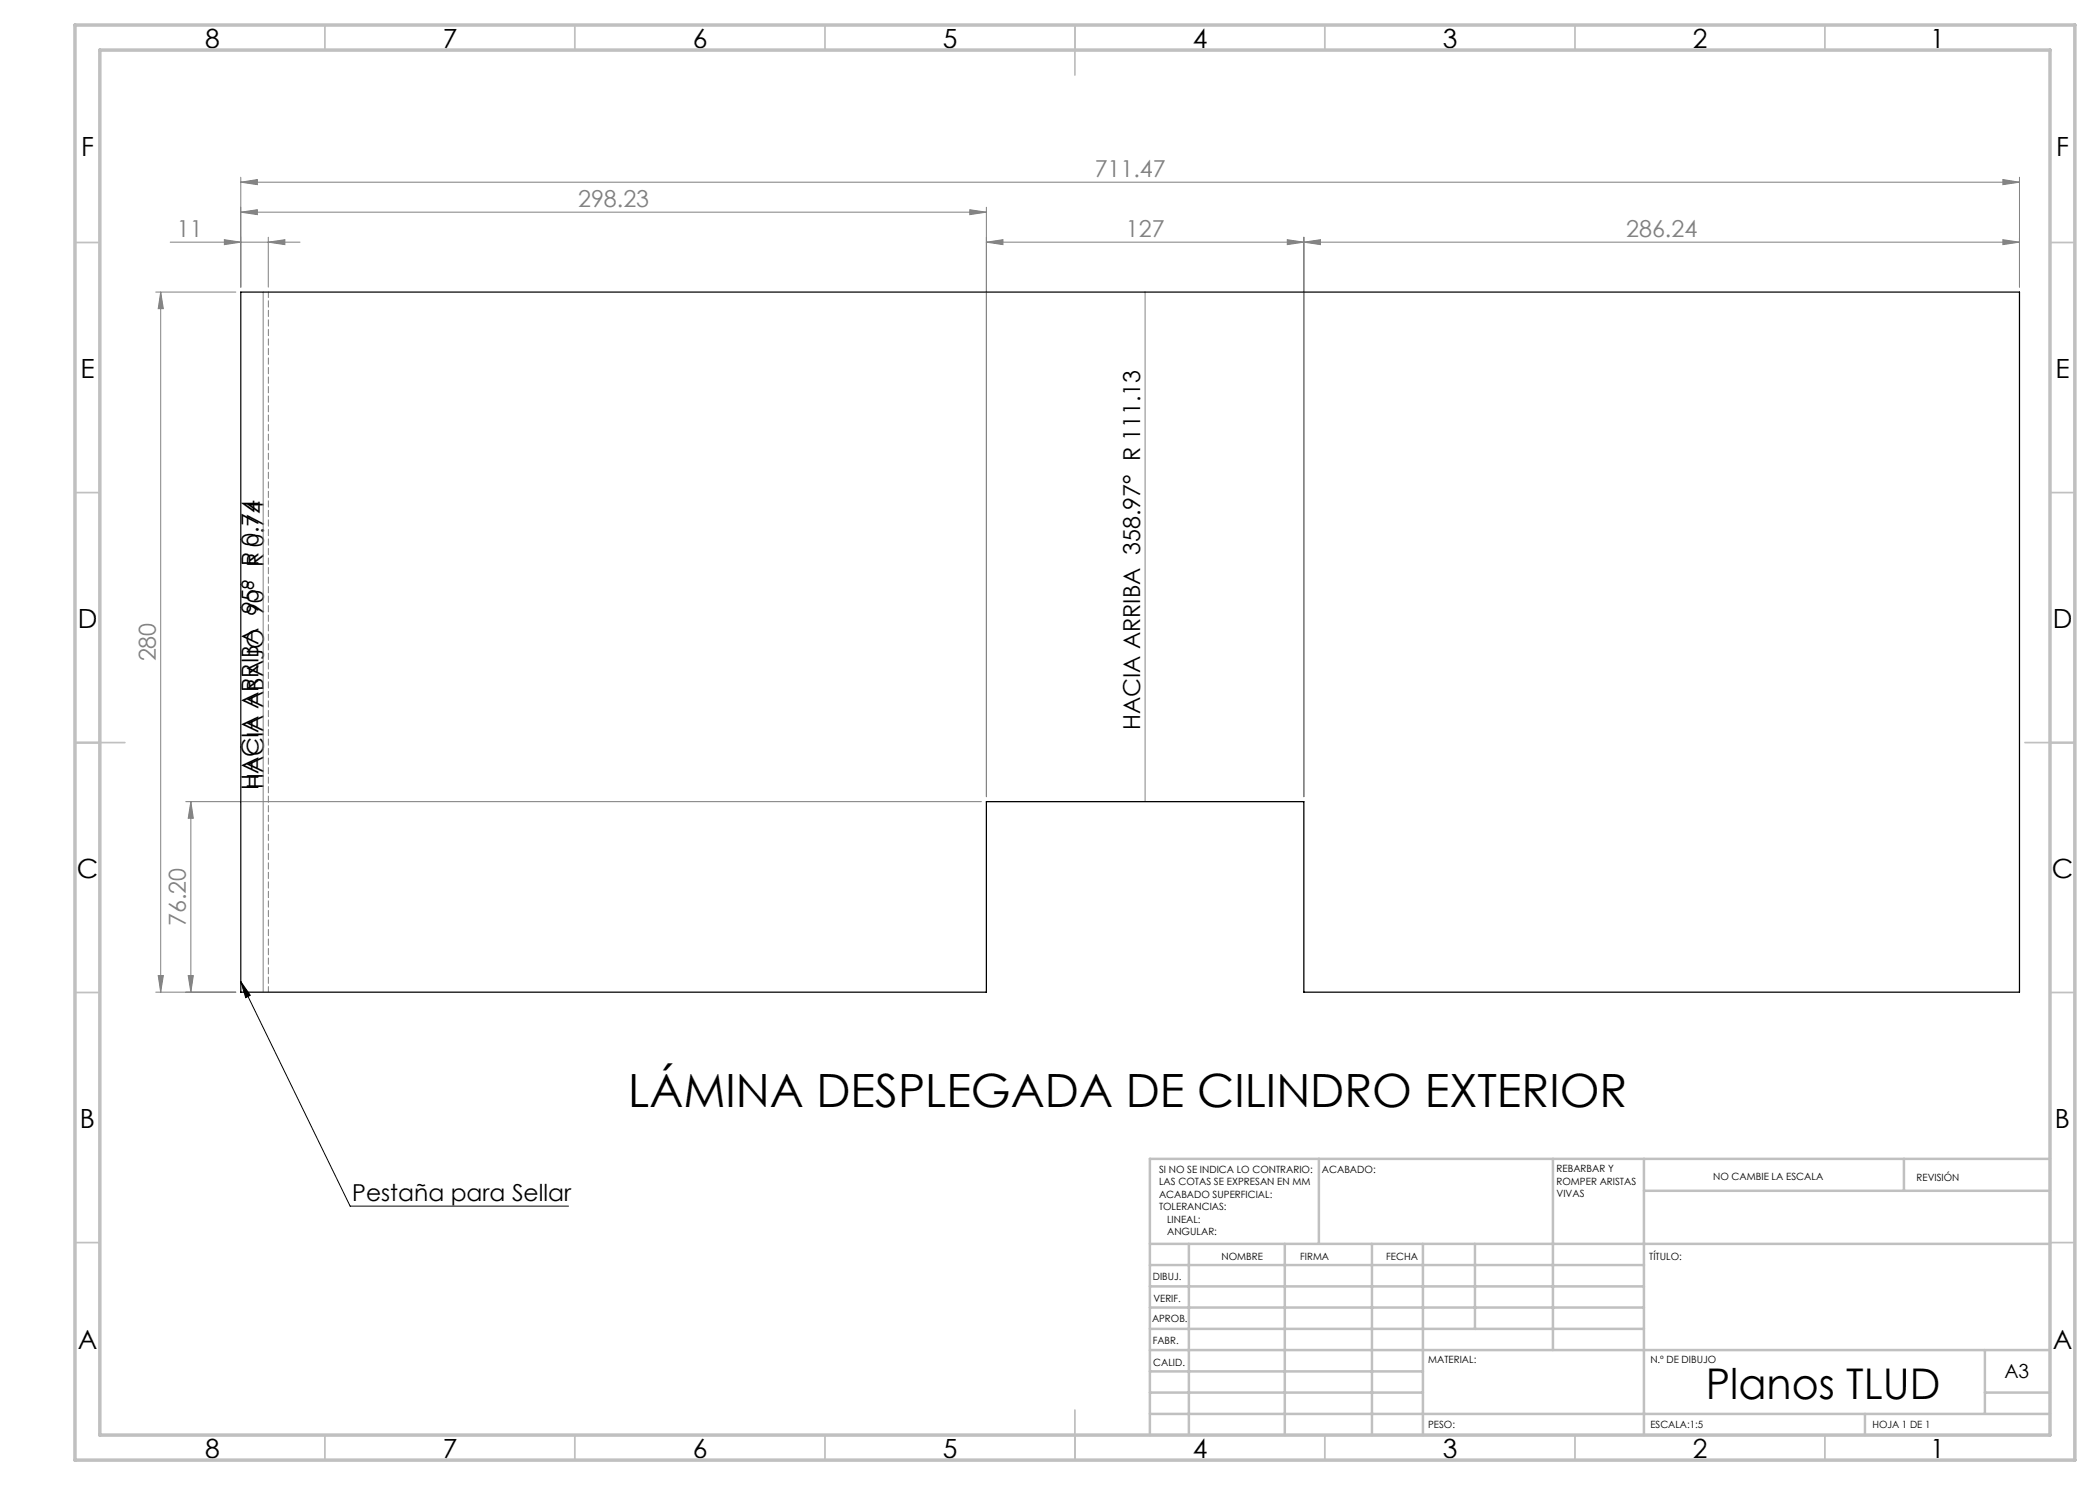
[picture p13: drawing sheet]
<svg xmlns="http://www.w3.org/2000/svg" width="420mm" height="297mm" viewBox="0 0 420 297" stroke-linecap="round" stroke-linejoin="round" font-family="sans-serif">
<defs><g id="words">
<text font-size="9.2" x="125.6" y="221.4">LÁMINA DESPLEGADA DE CILINDRO EXTERIOR</text>
<text font-size="8.5" x="341.2" y="279.7">Planos TLUD</text>
<g font-size="5.3">
<text x="41" y="9.5">8</text>
<text x="88.5" y="9.5">7</text>
<text x="138.5" y="9.5">6</text>
<text x="188.5" y="9.5">5</text>
<text x="238.5" y="9.5">4</text>
<text x="288.5" y="9.5">3</text>
<text x="338.5" y="9.5">2</text>
<text x="386" y="9.5">1</text>
<text x="16.2" y="31.2">F</text>
<text x="411.2" y="31.2">F</text>
<text x="16.1" y="75.5">E</text>
<text x="411.1" y="75.5">E</text>
<text x="15.5" y="125.5">D</text>
<text x="410.5" y="125.5">D</text>
<text x="15.4" y="175.5">C</text>
<text x="410.4" y="175.5">C</text>
<text x="16" y="225.5">B</text>
<text x="411" y="225.5">B</text>
<text x="15.5" y="269.7">A</text>
<text x="410.5" y="269.7">A</text>
<text x="41" y="291.5">8</text>
<text x="88.5" y="291.5">7</text>
<text x="138.5" y="291.5">6</text>
<text x="188.5" y="291.5">5</text>
<text x="238.5" y="291.5">4</text>
<text x="288.5" y="291.5">3</text>
<text x="338.5" y="291.5">2</text>
<text x="386" y="291.5">1</text>
</g>
<g font-size="4.7" fill="#808080">
<text x="218.9" y="35.4">711.47</text>
<text x="115.6" y="41.4">298.23</text>
<text x="35.4" y="47.4">11</text>
<text x="225.2" y="47.4">127</text>
<text x="325.2" y="47.4">286.24</text>
<text x="31.2" y="132.3" transform="rotate(-90 31.2 132.3)">280</text>
<text x="37.2" y="185.2" transform="rotate(-90 37.2 185.2)">76.20</text>
</g>
<g font-size="4.7">
<text x="228" y="146.1" transform="rotate(-90 228 146.1)">HACIA ARRIBA 358.97° R 111.13</text>
<text x="51.7" y="158" transform="rotate(-90 51.7 158)">HACIA ARRIBA 95° R 0.74</text>
<text x="52.7" y="157.8" transform="rotate(-90 52.7 157.8)">HACIA ABAJO 90° R 0.74</text>
<text x="70.4" y="240.1">Pestaña para Sellar</text>
</g>
<text font-size="3.9" x="400.9" y="275.5">A3</text>
<g font-size="2">
<text x="231.8" y="234.6">SI NO SE INDICA LO CONTRARIO:</text>
<text x="231.8" y="237.1">LAS COTAS SE EXPRESAN EN MM</text>
<text x="231.8" y="239.6">ACABADO SUPERFICIAL:</text>
<text x="264.4" y="234.6">ACABADO:</text>
<text x="311.3" y="234.5">REBARBAR Y</text>
<text x="311.3" y="237">ROMPER ARISTAS</text>
<text x="311.3" y="239.5">VIVAS</text>
<text x="342.6" y="236">NO CAMBIE LA ESCALA</text>
<text x="383.3" y="236.2">REVISIÓN</text>
<text x="231.8" y="242.1">TOLERANCIAS:</text>
<text x="233.4" y="244.6">LINEAL:</text>
<text x="233.4" y="247.1">ANGULAR:</text>
<text x="244.3" y="252">NOMBRE</text>
<text x="260" y="251.9">FIRMA</text>
<text x="277.2" y="251.9">FECHA</text>
<text x="329.9" y="251.9">TÍTULO:</text>
<text x="230.6" y="256.1">DIBUJ.</text>
<text x="230.7" y="260.3">VERIF.</text>
<text x="230.4" y="264.4">APROB.</text>
<text x="230.5" y="268.8">FABR.</text>
<text x="230.7" y="273.1">CALID.</text>
<text x="285.6" y="272.5">MATERIAL:</text>
<text x="330.1" y="272.5">N.º DE DIBUJO</text>
<text x="285.6" y="285.5">PESO:</text>
<text x="330.1" y="285.6">ESCALA:1:5</text>
<text x="374.5" y="285.6">HOJA 1 DE 1</text>
</g>
</g></defs>
<path d="M48.2 196.3l21.8 44.9h43.7M48.2 196.3l1.9 2.8-1 .4z" fill="none" stroke="#000" stroke-width=".2"/>
<g fill="none" stroke="#808080" stroke-width=".2">
<path d="M48.2 36.4l3.3-.5v1zM48.2 35.5v21.9M48.2 36.4h355.7M400.6 35.9l3.3 .5-3.3 .5zM403.9 35.5v21.9M31.2 58.4h16M32.1 58.4l.6 3.3h-1.1zM32.1 58.4v140M34 48.4h26M44.9 47.9l3.3 .5-3.3 .5zM48.2 42.4l3.3-.5v1zM48.2 42.4h149.1"/>
<path d="M52.6 58.4v140M53.7 48.4l3.3-.5v1zM53.7 47.4v10M194 41.9l3.3 .5-3.3 .5zM197.3 48.4l3.3-.5v1zM197.3 48.4h206.6M197.3 41.4v117.9M229 58.4v101.9M257.5 47.9l3.3 .5-3.3 .5zM260.8 48.4l3.3-.5v1zM260.8 47.4v111.9M400.6 47.9l3.3 .5-3.3 .5z"/>
<path d="M37.1 160.3h159.2M38.2 160.3v38.1M38.2 160.3l.5 3.4h-1.1zM31.2 198.4h16M31.6 195.1h1.1l-.6 3.3zM37.6 195.1h1.1l-.5 3.3z"/>
</g>
<path d="M53.7 198.4v-140" fill="none" stroke="#808080" stroke-width=".2" stroke-dasharray="1.3 .6" stroke-dashoffset=".2"/>
<g fill="none" stroke="#c0c0c0" stroke-width=".35">
<path d="M65 5v5M115 5v5M165 5v5M215 5v10M265 5v5M315 5v5M365 5v5M15 48.5h5M410 48.5h5M15 98.5h5M410 98.5h5M15 148.5h10"/>
<path d="M405 148.5h10M15 198.5h5M410 198.5h5M15 248.5h5M410 248.5h5M65 287v5M115 287v5M165 287v5M215 282v10M265 287v5M315 287v5M365 287v5"/>
</g>
<g fill="none" stroke="#c0c0c0" stroke-width=".5">
<path d="M263.8 231.8v17M310.6 231.8v38.2M328.8 231.8v55.2M328.8 238.2h81.2M380.8 231.8v6.4M410 231.8h-180v55.2M230 248.8h180M230 257.3h98.8M230 253h98.8M237.8 248.8v38.2M257 248.8v38.2M274.4 248.8v38.2"/>
<path d="M284.6 248.8v38.2M295 248.8v17M230 265.8h98.8M230 261.5h98.8M230 278.5h54.6M230 274.3h54.6M230 270h180M397 278.5h13M397 270v12.8M230 282.8h180M373 282.8v4.2"/>
</g>
<path d="M15 5h400v287h-400zM20 10h390v277h-390z" fill="none" stroke="#c0c0c0" stroke-width=".7"/>
<path d="M48.2 196.3l1.9 2.8-1 .4z" fill="#000"/>
<g fill="#808080">
<path d="M53.7 48.4l3.3-.5v1zM44.9 47.9l3.3 .5-3.3 .5z"/>
<path d="M48.2 36.4l3.3-.5v1zM400.6 35.9l3.3 .5-3.3 .5z"/>
<path d="M194 41.9l3.3 .5-3.3 .5zM48.2 42.4l3.3-.5v1z"/>
<path d="M31.6 195.1h1.1l-.6 3.3zM32.1 58.4l.6 3.3h-1.1zM37.6 195.1h1.1l-.5 3.3zM38.2 160.3l.5 3.4h-1.1z"/>
<path d="M197.3 48.4l3.3-.5v1zM257.5 47.9l3.3 .5-3.3 .5zM260.8 48.4l3.3-.5v1zM400.6 47.9l3.3 .5-3.3 .5z"/>
</g>
<path d="M48.2 58.4h355.7v140h-143.1v-38.1h-63.5v38.1h-149.1z" fill="none" stroke="#000" stroke-width=".25"/>
<use href="#words"/>
</svg>
